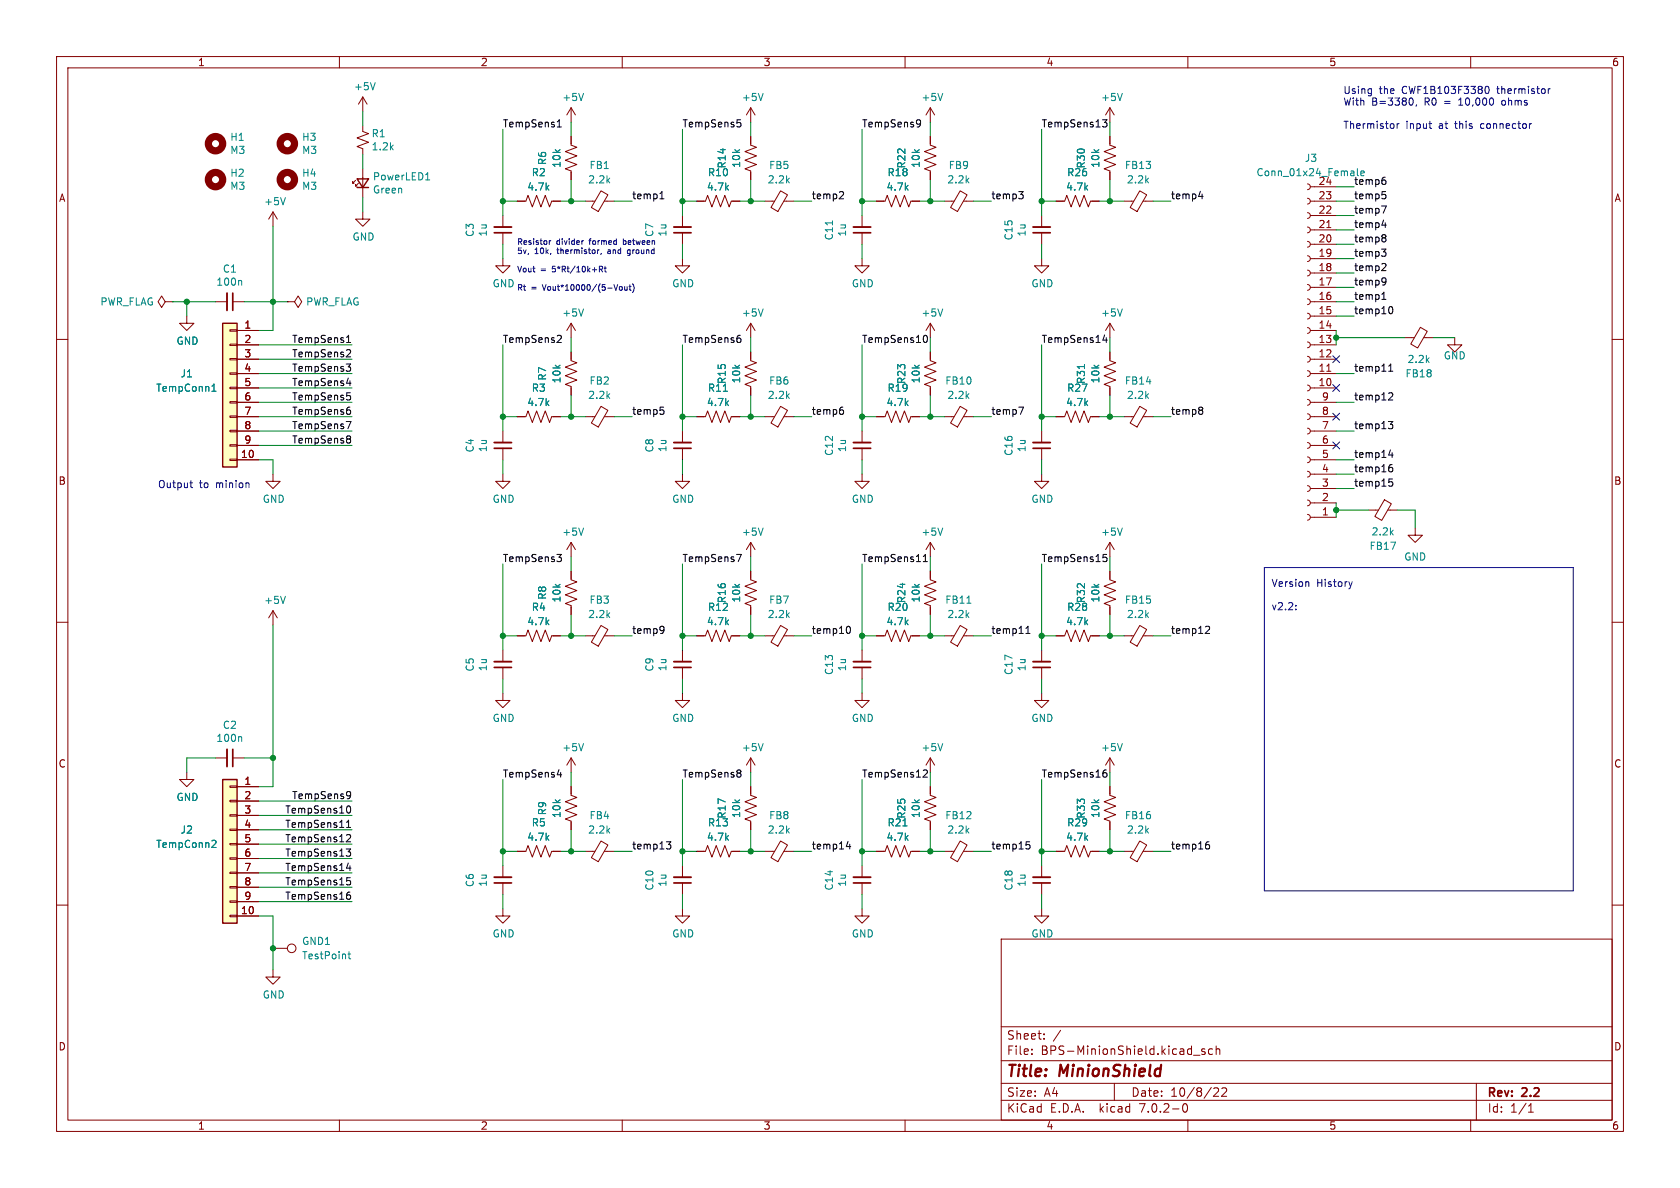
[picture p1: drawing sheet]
<svg xmlns="http://www.w3.org/2000/svg" width="297mm" height="210mm" viewBox="0 0 297 210" stroke-linecap="round" stroke-linejoin="round" font-family="sans-serif">
<defs><g id="words">
<g font-size="2.8" fill="#840000">
<text x="178" y="190.8">Title:</text>
<text x="187.4" y="190.8">MinionShield</text>
</g>
<g font-size="2.1" fill="#840000">
<text x="178" y="183.9">Sheet:</text>
<text x="186.2" y="183.9">/</text>
<text x="178" y="186.6">File:</text>
<text x="184" y="186.6">BPS-MinionShield.kicad_sch</text>
<text x="178" y="196.8">KiCad</text>
<text x="178" y="194">Size:</text>
<text x="184.6" y="194">A4</text>
<text x="185.7" y="196.8">E.D.A.</text>
<text x="194.4" y="196.8">kicad</text>
<text x="200" y="194">Date:</text>
<text x="201.5" y="196.8">7.0.2-0</text>
<text x="206.9" y="194">10/8/22</text>
<text x="263" y="194.2">Rev:</text>
<text x="263" y="196.8">Id:</text>
<text x="267" y="196.8">1/1</text>
<text x="269.2" y="194.2">2.2</text>
</g>
<g font-size="1.8" fill="#840000">
<text x="35" y="11.8">1</text>
<text x="85" y="11.8">2</text>
<text x="135" y="11.8">3</text>
<text x="185" y="11.8">4</text>
<text x="235" y="11.8">5</text>
<text x="285" y="11.8">6</text>
<text x="10.4" y="35.8">A</text>
<text x="233" y="35.3">23</text>
<text x="285.4" y="35.8">A</text>
<text x="233" y="40.4">21</text>
<text x="233" y="37.8">22</text>
<text x="233" y="45.5">19</text>
<text x="233" y="42.9">20</text>
<text x="233" y="53.1">16</text>
<text x="233" y="50.5">17</text>
<text x="233" y="48">18</text>
<text x="43.1" y="58.2">1</text>
<text x="233" y="58.2">14</text>
<text x="233" y="55.6">15</text>
<text x="43.1" y="60.7">2</text>
<text x="43.1" y="63.2">3</text>
<text x="43.1" y="65.8">4</text>
<text x="233" y="65.8">11</text>
<text x="233" y="63.2">12</text>
<text x="233" y="60.7">13</text>
<text x="43.1" y="68.3">5</text>
<text x="43.1" y="70.9">6</text>
<text x="233" y="68.3">10</text>
<text x="233.6" y="70.9">9</text>
<text x="43.1" y="73.4">7</text>
<text x="43.1" y="75.9">8</text>
<text x="233.6" y="75.9">7</text>
<text x="233.6" y="73.4">8</text>
<text x="42.5" y="81">10</text>
<text x="43.1" y="78.5">9</text>
<text x="233.6" y="83.6">4</text>
<text x="233.6" y="81">5</text>
<text x="233.6" y="78.5">6</text>
<text x="10.3" y="85.8">B</text>
<text x="233.6" y="88.6">2</text>
<text x="233.6" y="86.1">3</text>
<text x="285.3" y="85.8">B</text>
<text x="233.6" y="91.2">1</text>
<text x="10.3" y="135.8">C</text>
<text x="285.3" y="135.8">C</text>
<text x="43.1" y="138.8">1</text>
<text x="43.1" y="141.4">2</text>
<text x="43.1" y="143.9">3</text>
<text x="43.1" y="146.4">4</text>
<text x="43.1" y="149">5</text>
<text x="43.1" y="151.5">6</text>
<text x="43.1" y="154.1">7</text>
<text x="42.5" y="161.7">10</text>
<text x="43.1" y="156.6">8</text>
<text x="43.1" y="159.1">9</text>
<text x="10.3" y="185.8">D</text>
<text x="285.3" y="185.8">D</text>
<text x="35" y="199.8">1</text>
<text x="85" y="199.8">2</text>
<text x="135" y="199.8">3</text>
<text x="185" y="199.8">4</text>
<text x="235" y="199.8">5</text>
<text x="285" y="199.8">6</text>
</g>
<g font-size="1.8" fill="#008484">
<text x="62.5" y="16.1">+5V</text>
<text x="99.3" y="18">+5V</text>
<text x="131.1" y="18">+5V</text>
<text x="162.8" y="18">+5V</text>
<text x="194.6" y="18">+5V</text>
<text x="40.6" y="25.1">H1</text>
<text x="40.6" y="27.4">M3</text>
<text x="53.3" y="25.1">H3</text>
<text x="53.3" y="27.4">M3</text>
<text x="65.6" y="24.4">R1</text>
<text x="65.6" y="26.7">1.2k</text>
<text x="96.7" y="29.2" transform="rotate(-90 96.7 29.2)">R6</text>
<text x="99.3" y="29.7" transform="rotate(-90 99.3 29.7)">10k</text>
<text x="128.5" y="29.8" transform="rotate(-90 128.5 29.8)">R14</text>
<text x="131" y="29.7" transform="rotate(-90 131 29.7)">10k</text>
<text x="160.2" y="29.8" transform="rotate(-90 160.2 29.8)">R22</text>
<text x="162.8" y="29.7" transform="rotate(-90 162.8 29.7)">10k</text>
<text x="192" y="29.8" transform="rotate(-90 192 29.8)">R30</text>
<text x="194.5" y="29.7" transform="rotate(-90 194.5 29.7)">10k</text>
<text x="230.6" y="28.8">J3</text>
<text x="40.6" y="31.4">H2</text>
<text x="40.6" y="33.7">M3</text>
<text x="53.3" y="31.4">H4</text>
<text x="53.3" y="33.7">M3</text>
<text x="65.9" y="32">PowerLED1</text>
<text x="65.9" y="34.4">Green</text>
<text x="93.2" y="33.8">4.7k</text>
<text x="93.9" y="31.3">R2</text>
<text x="103.9" y="32.6">2.2k</text>
<text x="104.2" y="30">FB1</text>
<text x="124.9" y="33.8">4.7k</text>
<text x="125.1" y="31.3">R10</text>
<text x="135.7" y="32.6">2.2k</text>
<text x="135.9" y="30">FB5</text>
<text x="156.7" y="33.8">4.7k</text>
<text x="156.8" y="31.3">R18</text>
<text x="167.4" y="32.6">2.2k</text>
<text x="167.7" y="30">FB9</text>
<text x="188.4" y="33.8">4.7k</text>
<text x="188.6" y="31.3">R26</text>
<text x="198.8" y="30">FB13</text>
<text x="199.2" y="32.6">2.2k</text>
<text x="222.1" y="31.3">Conn_01x24_Female</text>
<text x="233" y="32.8">24</text>
<text x="46.6" y="36.4">+5V</text>
<text x="83.9" y="41.9" transform="rotate(-90 83.9 41.9)">C3</text>
<text x="86.2" y="41.9" transform="rotate(-90 86.2 41.9)">1u</text>
<text x="115.7" y="41.9" transform="rotate(-90 115.7 41.9)">C7</text>
<text x="118" y="41.9" transform="rotate(-90 118 41.9)">1u</text>
<text x="149.7" y="41.9" transform="rotate(-90 149.7 41.9)">1u</text>
<text x="181.5" y="41.9" transform="rotate(-90 181.5 41.9)">1u</text>
<text x="62.3" y="42.7">GND</text>
<text x="147.4" y="42.5" transform="rotate(-90 147.4 42.5)">C11</text>
<text x="179.2" y="42.5" transform="rotate(-90 179.2 42.5)">C15</text>
<text x="38.2" y="50.7">100n</text>
<text x="39.3" y="48.3">C1</text>
<text x="87" y="50.9">GND</text>
<text x="118.8" y="50.9">GND</text>
<text x="150.5" y="50.9">GND</text>
<text x="182.3" y="50.9">GND</text>
<text x="17.7" y="54.2">PWR_FLAG</text>
<text x="54.1" y="54.2">PWR_FLAG</text>
<text x="99.3" y="56.1">+5V</text>
<text x="131.1" y="56.1">+5V</text>
<text x="162.8" y="56.1">+5V</text>
<text x="194.6" y="56.1">+5V</text>
<text x="31.1" y="61.1">GND</text>
<text x="248.8" y="64.3">2.2k</text>
<text x="255.2" y="63.7">GND</text>
<text x="27.5" y="69.4">TempConn1</text>
<text x="31.9" y="66.9">J1</text>
<text x="93.2" y="71.9">4.7k</text>
<text x="93.9" y="69.4">R3</text>
<text x="96.7" y="67.3" transform="rotate(-90 96.7 67.3)">R7</text>
<text x="99.3" y="67.8" transform="rotate(-90 99.3 67.8)">10k</text>
<text x="103.9" y="70.7">2.2k</text>
<text x="104.2" y="68.1">FB2</text>
<text x="124.9" y="71.9">4.7k</text>
<text x="125.1" y="69.4">R11</text>
<text x="128.5" y="67.9" transform="rotate(-90 128.5 67.9)">R15</text>
<text x="131" y="67.8" transform="rotate(-90 131 67.8)">10k</text>
<text x="135.7" y="70.7">2.2k</text>
<text x="135.9" y="68.1">FB6</text>
<text x="156.7" y="71.9">4.7k</text>
<text x="156.8" y="69.4">R19</text>
<text x="160.2" y="67.9" transform="rotate(-90 160.2 67.9)">R23</text>
<text x="162.8" y="67.8" transform="rotate(-90 162.8 67.8)">10k</text>
<text x="167.1" y="68.1">FB10</text>
<text x="167.4" y="70.7">2.2k</text>
<text x="188.4" y="71.9">4.7k</text>
<text x="188.6" y="69.4">R27</text>
<text x="192" y="67.9" transform="rotate(-90 192 67.9)">R31</text>
<text x="194.5" y="67.8" transform="rotate(-90 194.5 67.8)">10k</text>
<text x="198.8" y="68.1">FB14</text>
<text x="199.2" y="70.7">2.2k</text>
<text x="248.4" y="66.9">FB18</text>
<text x="83.9" y="80" transform="rotate(-90 83.9 80)">C4</text>
<text x="86.2" y="80" transform="rotate(-90 86.2 80)">1u</text>
<text x="115.7" y="80" transform="rotate(-90 115.7 80)">C8</text>
<text x="118" y="80" transform="rotate(-90 118 80)">1u</text>
<text x="147.4" y="80.6" transform="rotate(-90 147.4 80.6)">C12</text>
<text x="149.7" y="80" transform="rotate(-90 149.7 80)">1u</text>
<text x="179.2" y="80.6" transform="rotate(-90 179.2 80.6)">C16</text>
<text x="181.5" y="80" transform="rotate(-90 181.5 80)">1u</text>
<text x="46.4" y="89">GND</text>
<text x="87" y="89">GND</text>
<text x="118.8" y="89">GND</text>
<text x="150.5" y="89">GND</text>
<text x="182.3" y="89">GND</text>
<text x="99.3" y="94.9">+5V</text>
<text x="131.1" y="94.9">+5V</text>
<text x="162.8" y="94.9">+5V</text>
<text x="194.6" y="94.9">+5V</text>
<text x="242.4" y="94.8">2.2k</text>
<text x="242.1" y="97.3">FB17</text>
<text x="248.2" y="99.3">GND</text>
<text x="46.6" y="106.9">+5V</text>
<text x="96.7" y="106.1" transform="rotate(-90 96.7 106.1)">R8</text>
<text x="99.3" y="106.6" transform="rotate(-90 99.3 106.6)">10k</text>
<text x="104.2" y="106.9">FB3</text>
<text x="128.5" y="106.7" transform="rotate(-90 128.5 106.7)">R16</text>
<text x="131" y="106.6" transform="rotate(-90 131 106.6)">10k</text>
<text x="135.9" y="106.9">FB7</text>
<text x="160.2" y="106.7" transform="rotate(-90 160.2 106.7)">R24</text>
<text x="162.8" y="106.6" transform="rotate(-90 162.8 106.6)">10k</text>
<text x="167.1" y="106.9">FB11</text>
<text x="192" y="106.7" transform="rotate(-90 192 106.7)">R32</text>
<text x="194.5" y="106.6" transform="rotate(-90 194.5 106.6)">10k</text>
<text x="198.8" y="106.9">FB15</text>
<text x="93.2" y="110.7">4.7k</text>
<text x="93.9" y="108.1">R4</text>
<text x="103.9" y="109.4">2.2k</text>
<text x="124.9" y="110.7">4.7k</text>
<text x="125.1" y="108.1">R12</text>
<text x="135.7" y="109.4">2.2k</text>
<text x="156.7" y="110.7">4.7k</text>
<text x="156.8" y="108.1">R20</text>
<text x="167.4" y="109.4">2.2k</text>
<text x="188.4" y="110.7">4.7k</text>
<text x="188.6" y="108.1">R28</text>
<text x="199.2" y="109.4">2.2k</text>
<text x="83.9" y="118.8" transform="rotate(-90 83.9 118.8)">C5</text>
<text x="86.2" y="118.7" transform="rotate(-90 86.2 118.7)">1u</text>
<text x="115.7" y="118.8" transform="rotate(-90 115.7 118.8)">C9</text>
<text x="118" y="118.7" transform="rotate(-90 118 118.7)">1u</text>
<text x="147.4" y="119.4" transform="rotate(-90 147.4 119.4)">C13</text>
<text x="149.7" y="118.7" transform="rotate(-90 149.7 118.7)">1u</text>
<text x="179.2" y="119.4" transform="rotate(-90 179.2 119.4)">C17</text>
<text x="181.5" y="118.7" transform="rotate(-90 181.5 118.7)">1u</text>
<text x="38.2" y="131.3">100n</text>
<text x="39.3" y="129">C2</text>
<text x="87" y="127.8">GND</text>
<text x="118.8" y="127.8">GND</text>
<text x="150.5" y="127.8">GND</text>
<text x="182.3" y="127.8">GND</text>
<text x="99.3" y="133">+5V</text>
<text x="131.1" y="133">+5V</text>
<text x="162.8" y="133">+5V</text>
<text x="194.6" y="133">+5V</text>
<text x="31.1" y="141.7">GND</text>
<text x="31.9" y="147.5">J2</text>
<text x="93.2" y="148.8">4.7k</text>
<text x="93.9" y="146.2">R5</text>
<text x="96.7" y="144.2" transform="rotate(-90 96.7 144.2)">R9</text>
<text x="99.3" y="144.7" transform="rotate(-90 99.3 144.7)">10k</text>
<text x="103.9" y="147.5">2.2k</text>
<text x="104.2" y="145">FB4</text>
<text x="124.9" y="148.8">4.7k</text>
<text x="125.1" y="146.2">R13</text>
<text x="128.5" y="144.8" transform="rotate(-90 128.5 144.8)">R17</text>
<text x="131" y="144.7" transform="rotate(-90 131 144.7)">10k</text>
<text x="135.7" y="147.5">2.2k</text>
<text x="135.9" y="145">FB8</text>
<text x="156.7" y="148.8">4.7k</text>
<text x="156.8" y="146.2">R21</text>
<text x="160.2" y="144.8" transform="rotate(-90 160.2 144.8)">R25</text>
<text x="162.8" y="144.7" transform="rotate(-90 162.8 144.7)">10k</text>
<text x="167.1" y="145">FB12</text>
<text x="167.4" y="147.5">2.2k</text>
<text x="188.4" y="148.8">4.7k</text>
<text x="188.6" y="146.2">R29</text>
<text x="192" y="144.8" transform="rotate(-90 192 144.8)">R33</text>
<text x="194.5" y="144.7" transform="rotate(-90 194.5 144.7)">10k</text>
<text x="198.8" y="145">FB16</text>
<text x="199.2" y="147.5">2.2k</text>
<text x="27.5" y="150.1">TempConn2</text>
<text x="83.9" y="156.9" transform="rotate(-90 83.9 156.9)">C6</text>
<text x="86.2" y="156.8" transform="rotate(-90 86.2 156.8)">1u</text>
<text x="115.7" y="157.5" transform="rotate(-90 115.7 157.5)">C10</text>
<text x="118" y="156.8" transform="rotate(-90 118 156.8)">1u</text>
<text x="147.4" y="157.5" transform="rotate(-90 147.4 157.5)">C14</text>
<text x="149.7" y="156.8" transform="rotate(-90 149.7 156.8)">1u</text>
<text x="179.2" y="157.5" transform="rotate(-90 179.2 157.5)">C18</text>
<text x="181.5" y="156.8" transform="rotate(-90 181.5 156.8)">1u</text>
<text x="53.3" y="167.2">GND1</text>
<text x="87" y="165.9">GND</text>
<text x="118.8" y="165.9">GND</text>
<text x="150.5" y="165.9">GND</text>
<text x="182.3" y="165.9">GND</text>
<text x="53.3" y="169.7">TestPoint</text>
<text x="46.4" y="176.7">GND</text>
</g>
<g font-size="1.8" fill="#0000c2">
<text x="237.5" y="16.7">Using</text>
<text x="243.8" y="16.7">the</text>
<text x="247.9" y="16.7">CWF1B103F3380</text>
<text x="264.8" y="16.7">thermistor</text>
<text x="237.5" y="18.7">With</text>
<text x="237.5" y="22.9">Thermistor</text>
<text x="242.5" y="18.7">B=3380,</text>
<text x="248.6" y="22.9">input</text>
<text x="251.9" y="18.7">R0</text>
<text x="254.4" y="22.9">at</text>
<text x="255.5" y="18.7">=</text>
<text x="257.4" y="22.9">this</text>
<text x="258.1" y="18.7">10,000</text>
<text x="262" y="22.9">connector</text>
<text x="265.9" y="18.7">ohms</text>
<text x="27.9" y="86.4">Output</text>
<text x="35.3" y="86.4">to</text>
<text x="38.2" y="86.4">minion</text>
<text x="224.8" y="103.8">Version</text>
<text x="224.8" y="108">v2.2:</text>
<text x="232.8" y="103.8">History</text>
</g>
<g font-size="1.8">
<text x="88.9" y="22.6">TempSens1</text>
<text x="120.6" y="22.6">TempSens5</text>
<text x="152.4" y="22.6">TempSens9</text>
<text x="184.1" y="22.6">TempSens13</text>
<text x="111.8" y="35.3">temp1</text>
<text x="143.5" y="35.3">temp2</text>
<text x="175.3" y="35.3">temp3</text>
<text x="207" y="35.3">temp4</text>
<text x="239.4" y="35.3">temp5</text>
<text x="239.4" y="32.8">temp6</text>
<text x="239.4" y="37.8">temp7</text>
<text x="239.4" y="40.4">temp4</text>
<text x="239.4" y="48">temp2</text>
<text x="239.4" y="42.9">temp8</text>
<text x="239.4" y="45.5">temp3</text>
<text x="239.4" y="53.1">temp1</text>
<text x="239.4" y="50.5">temp9</text>
<text x="239.4" y="55.6">temp10</text>
<text x="51.5" y="65.8">TempSens3</text>
<text x="51.5" y="60.7">TempSens1</text>
<text x="51.5" y="63.2">TempSens2</text>
<text x="88.9" y="60.7">TempSens2</text>
<text x="120.6" y="60.7">TempSens6</text>
<text x="152.4" y="60.7">TempSens10</text>
<text x="184.1" y="60.7">TempSens14</text>
<text x="239.4" y="65.8">temp11</text>
<text x="51.5" y="68.3">TempSens4</text>
<text x="51.5" y="70.9">TempSens5</text>
<text x="239.4" y="70.9">temp12</text>
<text x="51.5" y="75.9">TempSens7</text>
<text x="51.5" y="73.4">TempSens6</text>
<text x="111.8" y="73.4">temp5</text>
<text x="143.5" y="73.4">temp6</text>
<text x="175.3" y="73.4">temp7</text>
<text x="207" y="73.4">temp8</text>
<text x="239.4" y="75.9">temp13</text>
<text x="51.5" y="78.5">TempSens8</text>
<text x="239.4" y="83.6">temp16</text>
<text x="239.4" y="81">temp14</text>
<text x="239.4" y="86.1">temp15</text>
<text x="88.9" y="99.4">TempSens3</text>
<text x="120.6" y="99.4">TempSens7</text>
<text x="152.4" y="99.4">TempSens11</text>
<text x="184.1" y="99.4">TempSens15</text>
<text x="111.8" y="112.1">temp9</text>
<text x="143.5" y="112.1">temp10</text>
<text x="175.3" y="112.1">temp11</text>
<text x="207" y="112.1">temp12</text>
<text x="88.9" y="137.5">TempSens4</text>
<text x="120.6" y="137.5">TempSens8</text>
<text x="152.4" y="137.5">TempSens12</text>
<text x="184.1" y="137.5">TempSens16</text>
<text x="50.3" y="143.9">TempSens10</text>
<text x="51.5" y="141.3">TempSens9</text>
<text x="50.3" y="149">TempSens12</text>
<text x="50.3" y="146.4">TempSens11</text>
<text x="50.3" y="154">TempSens14</text>
<text x="50.3" y="151.5">TempSens13</text>
<text x="111.8" y="150.2">temp13</text>
<text x="143.5" y="150.2">temp14</text>
<text x="175.3" y="150.2">temp15</text>
<text x="207" y="150.2">temp16</text>
<text x="50.3" y="159.1">TempSens16</text>
<text x="50.3" y="156.6">TempSens15</text>
</g>
<g font-size="1.4" fill="#0000c2">
<text x="91.4" y="43.3">Resistor</text>
<text x="91.4" y="45">5v,</text>
<text x="94.6" y="45">10k,</text>
<text x="98.4" y="43.3">divider</text>
<text x="98.7" y="45">thermistor,</text>
<text x="104.4" y="43.3">formed</text>
<text x="107.8" y="45">and</text>
<text x="110.5" y="43.3">between</text>
<text x="111.4" y="45">ground</text>
<text x="91.4" y="48.2">Vout</text>
<text x="91.4" y="51.4">Rt</text>
<text x="94" y="51.4">=</text>
<text x="95.6" y="48.2">=</text>
<text x="96.1" y="51.4">Vout*10000/(5-Vout)</text>
<text x="97.8" y="48.2">5*Rt/10k+Rt</text>
</g>
</g></defs>
<g fill="none" stroke="#840000" stroke-width=".18">
<path d="M10 10h277v190h-277zM12 12h273v186h-273zM60 10v2M64.1 17.1l-.7 1.3M64.1 17.1v2.6M64.1 17.1l.8 1.3M101 19.1v2.5M101 19.1l-.8 1.2M101 19.1l.7 1.2M110 10v2M132.7 19.1v2.5M132.7 19.1l-.7 1.2"/>
<path d="M132.7 19.1l.8 1.2M160 10v2M164.5 19.1v2.5M164.5 19.1l-.8 1.2M164.5 19.1l.7 1.2M196.2 19.1v2.5M196.2 19.1l-.7 1.2M196.2 19.1l.8 1.2M210 10v2M260 10v2M48.3 37.5v2.5M48.3 37.5l-.8 1.2"/>
<path d="M48.3 37.5l.7 1.2M62.9 31.9l-.5 .5v-.3v.3h.2M63.4 32.4l-.5 .5v-.3v.3h.2M64.1 22.2v1l1.1 .4-2.1 .8 2.1 .7-2.1 .8 1 .4v1M64.1 37.5v1.2h1.3l-1.3 1.3-1.2-1.3h1.2M64.1 29.8v5.1M88.9 38.1v2M91.4 35.6h1.6l.3-1.1 .8 2.1 .8-2.1 .7 2.1 .8-2.1 .8 2.1 .3-1h1.6M101 24.1v1.6l1 .3-2.1 .8 2.1 .8-2.1 .7 2.1 .8-2.1 .7 1.1 .4v1.6M103.5 35.6h1.7M106.2 33.7l1.3 .7-1.7 3-1.3-.7zM106.8 35.6h1.8"/>
<path d="M120.6 38.1v2M123.2 35.6h1.5l.4-1.1 .8 2.1 .7-2.1 .8 2.1 .7-2.1 .8 2.1 .4-1h1.5M132.7 24.1v1.6l1 .3-2 .8 2 .8-2 .7 2 .8-2 .7 1 .4v1.6M135.3 35.6h1.6M138 33.7l1.2 .7-1.7 3-1.2-.7zM138.6 35.6h1.7M152.4 38.1v2M154.9 35.6h1.6l.3-1.1 .8 2.1 .8-2.1 .7 2.1 .8-2.1 .8 2.1 .3-1h1.6M164.5 24.1v1.6l1 .3-2.1 .8 2.1 .8-2.1 .7 2.1 .8-2.1 .7 1.1 .4v1.6M167 35.6h1.7M169.7 33.7l1.3 .7-1.7 3-1.3-.7zM170.3 35.6h1.8"/>
<path d="M184.1 38.1v2M186.7 35.6h1.5l.4-1.1 .8 2.1 .7-2.1 .8 2.1 .7-2.1 .8 2.1 .4-1h1.5M196.2 24.1v1.6l1 .3-2 .8 2 .8-2 .7 2 .8-2 .7 1 .4v1.6M198.8 35.6h1.6M201.5 33.7l1.2 .7-1.7 3-1.2-.7zM202.1 35.6h1.7M231.1 32.5l.4 .2 .1 .3-.1 .4-.4 .1M231.1 35.1l.4 .1 .1 .4-.1 .3-.4 .2M231.1 37.6l.4 .1 .1 .4-.1 .4-.4 .1M231.6 35.6h4.6M231.6 33h4.6M231.6 38.1h4.6"/>
<path d="M10 60h2M29.2 53.3l-.6-1-.7 1 .7 1.1 .6-1.1h1.3M30.5 53.3h.1M33 55.9v1.3h1.3l-1.3 1.2-1.3-1.2h1.3M38.1 53.3h2M40.6 58.3h1.3v.2h-1.3zM41.1 53.3h2.1M41.9 58.4h3.8M50.8 53.3h1.3l.6-1 .6 1-.6 1.1-.6-1.1M50.8 53.3h.1M88.9 45.7v1.3h1.3l-1.3 1.3-1.3-1.3h1.3M88.9 41.1v2.1"/>
<path d="M101 57.2v2.5M101 57.2l-.8 1.2M101 57.2l.7 1.2M120.6 45.7v1.3h1.3l-1.3 1.3-1.2-1.3h1.2M120.6 41.1v2.1M132.7 57.2l-.7 1.2M132.7 57.2v2.5M132.7 57.2l.8 1.2M152.4 45.7v1.3h1.3l-1.3 1.3-1.3-1.3h1.3M152.4 41.1v2.1M164.5 57.2v2.5M164.5 57.2l-.8 1.2"/>
<path d="M164.5 57.2l.7 1.2M184.1 45.7v1.3h1.3l-1.3 1.3-1.2-1.3h1.2M184.1 41.1v2.1M196.2 57.2v2.5M196.2 57.2l-.7 1.2M196.2 57.2l.8 1.2M231.1 40.1l.4 .2 .1 .4-.1 .3-.4 .1M231.1 42.7l.4 .1 .1 .4-.1 .4-.4 .1M231.1 45.2l.4 .2 .1 .3-.1 .4-.4 .1M231.1 47.8l.4 .1 .1 .4-.1 .3-.4 .2M231.1 50.3l.4 .1 .1 .4-.1 .4-.4 .1M231.1 52.8l.4 .2 .1 .4-.1 .3-.4 .1"/>
<path d="M231.1 55.4l.4 .1 .1 .4-.1 .4-.4 .1M231.1 57.9l.4 .2 .1 .3-.1 .4-.4 .1M231.6 58.4h4.6M231.6 53.3h4.6M231.6 40.6h4.6M231.6 43.2h4.6M231.6 45.7h4.6M231.6 48.3h4.6M231.6 50.8h4.6M231.6 55.9h4.6M234.6 40.2h.7M248.3 59.7h1.7"/>
<path d="M251.1 57.9l1.2 .7-1.7 2.9-1.2-.7zM251.7 59.7h1.7M257.2 59.7v1.3h-1.3l1.3 1.2 1.2-1.2h-1.2M285 60h2M40.6 78.6h1.3v.3h-1.3zM40.6 76.1h1.3v.2h-1.3zM40.6 73.5h1.3v.3h-1.3zM40.6 71h1.3v.2h-1.3zM40.6 68.5h1.3v.2h-1.3zM40.6 65.9h1.3v.3h-1.3zM40.6 63.4h1.3v.2h-1.3zM40.6 60.8h1.3v.3h-1.3z"/>
<path d="M41.9 73.7h3.8M41.9 61h3.8M41.9 63.5h3.8M41.9 66h3.8M41.9 68.6h3.8M41.9 71.1h3.8M41.9 76.2h3.8M41.9 78.7h3.8M88.9 76.2v2M88.9 79.2v2.1M91.4 73.7h1.6l.3-1.1 .8 2.1 .8-2.1 .7 2.1 .8-2.1 .8 2.1 .3-1h1.6M101 62.2v1.6l1 .3-2.1 .8 2.1 .8-2.1 .7 2.1 .8-2.1 .7 1.1 .4v1.6"/>
<path d="M103.5 73.7h1.7M106.2 71.8l1.3 .7-1.7 3-1.3-.7zM106.8 73.7h1.8M120.6 76.2v2M120.6 79.2v2.1M123.2 73.7h1.5l.4-1.1 .8 2.1 .7-2.1 .8 2.1 .7-2.1 .8 2.1 .4-1h1.5M132.7 62.2v1.6l1 .3-2 .8 2 .8-2 .7 2 .8-2 .7 1 .4v1.6M135.3 73.7h1.6M138 71.8l1.2 .7-1.7 3-1.2-.7zM138.6 73.7h1.7M152.4 76.2v2M152.4 79.2v2.1"/>
<path d="M154.9 73.7h1.6l.3-1.1 .8 2.1 .8-2.1 .7 2.1 .8-2.1 .8 2.1 .3-1h1.6M164.5 62.2v1.6l1 .3-2.1 .8 2.1 .8-2.1 .7 2.1 .8-2.1 .7 1.1 .4v1.6M167 73.7h1.7M169.7 71.8l1.3 .7-1.7 3-1.3-.7zM170.3 73.7h1.8M184.1 76.2v2M184.1 79.2v2.1M186.7 73.7h1.5l.4-1.1 .8 2.1 .7-2.1 .8 2.1 .7-2.1 .8 2.1 .4-1h1.5M196.2 62.2v1.6l1 .3-2 .8 2 .8-2 .7 2 .8-2 .7 1 .4v1.6M198.8 73.7h1.6M201.5 71.8l1.2 .7-1.7 3-1.2-.7zM202.1 73.7h1.7"/>
<path d="M231.1 60.5l.4 .1 .1 .4-.1 .3-.4 .2M231.1 63l.4 .1 .1 .4-.1 .4-.4 .1M231.1 65.5l.4 .2 .1 .4-.1 .3-.4 .1M231.1 68.1l.4 .1 .1 .4-.1 .4-.4 .1M231.1 70.6l.4 .2 .1 .3-.1 .4-.4 .1M231.1 73.2l.4 .1 .1 .4-.1 .3-.4 .2M231.1 75.7l.4 .1 .1 .4-.1 .4-.4 .1M231.1 78.2l.4 .2 .1 .4-.1 .3-.4 .1M231.6 73.7h4.6M231.6 61h4.6M231.6 63.5h4.6M231.6 66h4.6"/>
<path d="M231.6 68.6h4.6M231.6 71.1h4.6M231.6 76.2h4.6M231.6 78.7h4.6M234.6 65.6h.7M40.6 81.2h1.3v.2h-1.3zM41.9 81.3h3.8M48.3 83.8v1.3h1.2l-1.2 1.3-1.3-1.3h1.3M88.9 83.8v1.3h1.3l-1.3 1.3-1.3-1.3h1.3M101 95.9v2.5M101 95.9l-.8 1.3M101 95.9l.7 1.3"/>
<path d="M120.6 83.8v1.3h1.3l-1.3 1.3-1.2-1.3h1.2M132.7 95.9v2.5M132.7 95.9l-.7 1.3M132.7 95.9l.8 1.3M152.4 83.8v1.3h1.3l-1.3 1.3-1.3-1.3h1.3M164.5 95.9v2.5M164.5 95.9l-.8 1.3M164.5 95.9l.7 1.3M184.1 83.8v1.3h1.3l-1.3 1.3-1.2-1.3h1.2M196.2 95.9v2.5M196.2 95.9l-.7 1.3M196.2 95.9l.8 1.3"/>
<path d="M231.1 80.8l.4 .1 .1 .4-.1 .4-.4 .1M231.1 83.3l.4 .2 .1 .3-.1 .4-.4 .1M231.1 85.9l.4 .1 .1 .4-.1 .3-.4 .2M231.1 88.4l.4 .1 .1 .4-.1 .4-.4 .1M231.1 90.9l.4 .2 .1 .4-.1 .3-.4 .1M231.6 81.3h4.6M231.6 83.8h4.6M231.6 86.4h4.6M231.6 88.9h4.6M231.6 91.4h4.6M241.9 90.2h1.8M244.8 88.3l1.2 .8-1.7 2.9-1.2-.7z"/>
<path d="M245.4 90.2h1.6M250.2 93.3v1.3h-1.3l1.3 1.3 1.3-1.3h-1.3M10 110h2M48.3 108l-.8 1.2M48.3 108v2.5M48.3 108l.7 1.2M88.9 114.9v2.1M88.9 118v2M91.4 112.4h1.6l.3-1 .8 2 .8-2 .7 2 .8-2 .8 2 .3-1h1.6M101 101v1.5l1 .4-2.1 .7 2.1 .8-2.1 .8 2.1 .7-2.1 .8 1.1 .4v1.5M103.5 112.4h1.7M106.2 110.6l1.3 .7-1.7 2.9-1.3-.7z"/>
<path d="M106.8 112.4h1.8M120.6 114.9v2.1M120.6 118v2M123.2 112.4h1.5l.4-1 .8 2 .7-2 .8 2 .7-2 .8 2 .4-1h1.5M132.7 101v1.5l1 .4-2 .7 2 .8-2 .8 2 .7-2 .8 1 .4v1.5M135.3 112.4h1.6M138 110.6l1.2 .7-1.7 2.9-1.2-.7zM138.6 112.4h1.7M152.4 114.9v2.1M152.4 118v2M154.9 112.4h1.6l.3-1 .8 2 .8-2 .7 2 .8-2 .8 2 .3-1h1.6M164.5 101v1.5l1 .4-2.1 .7 2.1 .8-2.1 .8 2.1 .7-2.1 .8 1.1 .4v1.5"/>
<path d="M167 112.4h1.7M169.7 110.6l1.3 .7-1.7 2.9-1.3-.7zM170.3 112.4h1.8M184.1 114.9v2.1M184.1 118v2M186.7 112.4h1.5l.4-1 .8 2 .7-2 .8 2 .7-2 .8 2 .4-1h1.5M196.2 101v1.5l1 .4-2 .7 2 .8-2 .8 2 .7-2 .8 1 .4v1.5M198.8 112.4h1.6M201.5 110.6l1.2 .7-1.7 2.9-1.2-.7zM202.1 112.4h1.7M285 110h2M33 136.5v1.3h1.3l-1.3 1.3-1.3-1.3h1.3"/>
<path d="M38.1 134h2M40.6 138.9h1.3v.3h-1.3zM41.1 134h2.1M41.9 139.1h3.8M88.9 122.6v1.2h1.3l-1.3 1.3-1.3-1.3h1.3M101 139.1v1.5l1 .4-2.1 .7 2.1 .8-2.1 .8 2.1 .7-2.1 .8 1.1 .4v1.5M101 134v2.5M101 134l-.8 1.3M101 134l.7 1.3M120.6 122.6v1.2h1.3l-1.3 1.3-1.2-1.3h1.2M132.7 139.1v1.5l1 .4-2 .7 2 .8-2 .8 2 .7-2 .8 1 .4v1.5M132.7 134v2.5"/>
<path d="M132.7 134l-.7 1.3M132.7 134l.8 1.3M152.4 122.6v1.2h1.3l-1.3 1.3-1.3-1.3h1.3M164.5 139.1v1.5l1 .4-2.1 .7 2.1 .8-2.1 .8 2.1 .7-2.1 .8 1.1 .4v1.5M164.5 134v2.5M164.5 134l-.8 1.3M164.5 134l.7 1.3M184.1 122.6v1.2h1.3l-1.3 1.3-1.2-1.3h1.2M196.2 139.1v1.5l1 .4-2 .7 2 .8-2 .8 2 .7-2 .8 1 .4v1.5M196.2 134l-.7 1.3M196.2 134v2.5M196.2 134l.8 1.3"/>
<path d="M10 160h2M40.6 159.3h1.3v.2h-1.3zM40.6 156.7h1.3v.3h-1.3zM40.6 154.2h1.3v.2h-1.3zM40.6 151.6h1.3v.3h-1.3zM40.6 149.1h1.3v.3h-1.3zM40.6 146.6h1.3v.2h-1.3zM40.6 144h1.3v.3h-1.3zM40.6 141.5h1.3v.2h-1.3zM41.9 141.6h3.8M41.9 144.1h3.8M41.9 146.7h3.8"/>
<path d="M41.9 149.2h3.8M41.9 151.8h3.8M41.9 154.3h3.8M41.9 156.8h3.8M41.9 159.4h3.8M88.9 153v2.1M88.9 156.1v2M91.4 150.5h1.6l.3-1 .8 2 .8-2 .7 2 .8-2 .8 2 .3-1h1.6M103.5 150.5h1.7M106.2 148.7l1.3 .7-1.7 2.9-1.3-.7zM106.8 150.5h1.8M120.6 153v2.1"/>
<path d="M120.6 156.1v2M123.2 150.5h1.5l.4-1 .8 2 .7-2 .8 2 .7-2 .8 2 .4-1h1.5M135.3 150.5h1.6M138 148.7l1.2 .7-1.7 2.9-1.2-.7zM138.6 150.5h1.7M152.4 153v2.1M152.4 156.1v2M154.9 150.5h1.6l.3-1 .8 2 .8-2 .7 2 .8-2 .8 2 .3-1h1.6M167 150.5h1.7M169.7 148.7l1.3 .7-1.7 2.9-1.3-.7zM170.3 150.5h1.8M184.1 153v2.1"/>
<path d="M184.1 156.1v2M186.7 150.5h1.5l.4-1 .8 2 .7-2 .8 2 .7-2 .8 2 .4-1h1.5M198.8 150.5h1.6M201.5 148.7l1.2 .7-1.7 2.9-1.2-.7zM202.1 150.5h1.7M285 160h2M40.6 161.8h1.3v.3h-1.3zM41.9 161.9h3.8M48.3 171.5v1.2h1.2l-1.2 1.3-1.3-1.3h1.3M48.3 167.6h2.5M88.9 160.7v1.2h1.3l-1.3 1.3-1.3-1.3h1.3M120.6 160.7v1.2h1.3l-1.3 1.3-1.2-1.3h1.2"/>
<path d="M152.4 160.7v1.2h1.3l-1.3 1.3-1.3-1.3h1.3M177 166h108v32h-108zM184.1 160.7v1.2h1.3l-1.3 1.3-1.2-1.3h1.2M60 198v2M110 198v2M160 198v2M177 194.5h108M177 191.5h108M177 187.5h108M177 181.5h108M182.4 186.3v.1M182.4 185.5v.1"/>
<path d="M184.6 183.6v.1M184.6 182.8v.1M197 191.5v3M209.2 195.2l.2-.1a.81 .81 0 0 1 .6 .6 .81 .81 0 0 1-.3 .8l-.1 .1a.81 .81 0 0 1-.4-1.4zM210 198v2M211 186.5h1.1M213 185.5l-.4-.1-.2 .2 .1 .2 .5 .2v.3h-.6M214.4 185.5l-.5-.1-.3 .3v.4l.2 .2h.6M214.6 192.4l.5-.1 .3 .1v.3l-.9 1.1h.9M215 185.5l.2-.1 .4 .1v.9M215 184.9v1.5M216 192.4l.6-.1 .2 .1 .1 .3-1 1.1h1"/>
<path d="M260 198v2M261 191.5v6.5M270.2 196.6h.9M270.2 195.5l.4-.4v1.5"/>
<circle cx="51.6" cy="167.6" r=".76"/>
</g>
<g fill="none" stroke="#840000" stroke-width=".33">
<path d="M40.1 51.8v3.1M87.4 40.1h3M119.1 40.1h3.1M150.9 40.1h3M182.6 40.1h3.1M87.4 78.2h3M119.1 78.2h3.1M150.9 78.2h3M182.6 78.2h3.1M87.4 117h3M119.1 117h3.1M150.9 117h3"/>
<path d="M182.6 117h3.1M40.1 132.5v3M87.4 155.1h3M119.1 155.1h3.1M150.9 155.1h3M182.6 155.1h3.1"/>
</g>
<g fill="none" stroke="#840000" stroke-width=".3">
<path d="M41.1 51.8v3.1M87.4 41.1h3M119.1 41.1h3.1M150.9 41.1h3M182.6 41.1h3.1M87.4 79.2h3M119.1 79.2h3.1M150.9 79.2h3M182.6 79.2h3.1M87.4 118h3M119.1 118h3.1M150.9 118h3"/>
<path d="M182.6 118h3.1M41.1 132.5v3M87.4 156.1h3M119.1 156.1h3.1M150.9 156.1h3M182.6 156.1h3.1"/>
</g>
<g fill="none" stroke="#008484" stroke-width=".18">
<path d="M66.3 14.6l-.4 1.3M103.2 16.5l-.5 1.3M134.9 16.5l-.4 1.3M166.7 16.5l-.5 1.3M198.4 16.5l-.4 1.3M50.5 34.9l-.5 1.3M75.2 31.8h.8M75.5 30.7l.1-.2v1.3M240 29.8v1.2M240.6 30.6l.6-.1-.1-.2h-.5v.7M42.5 49.6l.2 .2v.6M103.2 54.6l-.5 1.3"/>
<path d="M134.9 54.6l-.4 1.3M166.7 54.6l-.5 1.3M198.4 54.6l-.4 1.3M37.5 69.2h.7M37.5 68.3l.3-.4v1.3M103.2 93.3l-.5 1.3M134.9 93.3l-.4 1.3M166.7 93.3l-.5 1.3M198.4 93.3l-.4 1.3M50.5 105.4l-.5 1.3M170.9 106.6h.8M42.5 130.2l.2 .2v.7"/>
<path d="M103.2 131.4l-.5 1.3M134.9 131.4l-.4 1.3M166.7 131.4l-.5 1.3M198.4 131.4l-.4 1.3M37.6 148.5l.5 .1 .1 .3-.8 .9h.8M61.5 168.7h.5M61.7 168.2v1.1l.3 .2"/>
</g>
<g fill="#ffffc2" stroke="#ffffc2" stroke-width=".18">
<path d="M39.4 57.2h2.5v25.4h-2.5z"/>
<path d="M39.4 137.8h2.5v25.4h-2.5z"/>
</g>
<path d="M63.1 31.6h2.1l-1.1 1.5zM63.1 33.1h2.1M39.4 57.2h2.5v25.4h-2.5zM39.4 137.8h2.5v25.4h-2.5z" fill="none" stroke="#840000" stroke-width=".25"/>
<g fill="none" stroke="#840000" stroke-width="1.3">
<circle cx="38.1" cy="25.4" r="1.27"/>
<circle cx="38.1" cy="31.7" r="1.27"/>
<circle cx="50.8" cy="25.4" r="1.27"/>
<circle cx="50.8" cy="31.7" r="1.27"/>
</g>
<g fill="none" stroke="#000" stroke-width=".18">
<path d="M98.5 22.4h.7M98.6 21.5l.3-.3v1.2M116.7 35.1h.7M116.9 34.1l.1-.2v1.2M130.3 21.2h.6M130.4 21.7h.3l.3 .2-.1 .4-.5 .1M148.9 33.9l.2 .2v.3l-.8 .7h.8M162.3 21.2l.4 .1a.84 .84 0 0 1-.3 1.1M162.7 21.7l-.2 .3h-.2M180.1 33.9h.8l-.4 .5M180.6 34.4l.3 .2v.3l-.3 .2M194.9 21.2h.8l-.4 .5 .3 .1 .1 .4-.2 .2h-.4"/>
<path d="M211.9 34.7h.8M212.5 34.3v.8M244.2 36.4h.9l-.6 1.3M244.3 39.8h.8M244.4 33.9h.6M244.7 31.3h.2M244.8 31.8l.2 .3v.3l-.2 .2M244.8 34.4l.2 .2v.3l-.2 .2M244.9 39.4v.8M61.3 59.6l.3-.3v1.2M98.7 59.3h.4l.1 .3-.7 .9h.7M130.5 59.8h.2l.3 .2-.1 .4-.4 .1"/>
<path d="M130.6 59.3h.3M163.4 59.3h.1a.68 .68 0 0 1 .5 .6 .68 .68 0 0 1-.5 .6h-.1M195.3 59.2l-.3 .9h.8M195.6 59.7v.8M244.2 44h.8l-.4 .5M244.3 52.9h.7M244.5 51.8l.2-.1v1.2M244.8 49.1l.2 .1a1.07 1.07 0 0 1-.2 1.1M244.8 41.5l.2 .2-.2 .3 .2 .3v.2l-.2 .3M244.8 44.5l.2 .3v.3l-.2 .2M244.8 46.6l.2 .2v.3l-.8 .7h.8M245 49.7l-.2 .2"/>
<path d="M245.8 54.2a.68 .68 0 0 1 .4 .6 .68 .68 0 0 1-.4 .7M61.2 64.4h.8l-.4 .4 .3 .2 .1 .4-.3 .2h-.3M61.2 74.5h.8l-.5 1.3M61.3 60.5h.7M61.3 67.7h.7M61.3 69.4h.6M61.4 61.8l.5 .1 .1 .3-.8 .9h.8M61.4 69.9h.3l.3 .3-.1 .4-.5 .1M61.5 77.1h.2l.3 .2-.3 .3M61.5 72.5h.2l.3 .2-.1 .4-.4 .1M61.5 77.6h.2M61.7 77.6l.3 .2v.3l-.1 .2h-.4"/>
<path d="M61.9 72h-.4M61.9 67.3v.9M116.7 72h.6M117.1 72.5l.3 .2v.3l-.3 .2M148.8 72h.2M148.9 72.5l.2 .2v.3l-.2 .2M180.1 72h.8l-.5 1.2M212.4 72l.2 .2-.2 .3 .2 .3v.2l-.2 .2M245.4 74.5h.8l-.4 .5 .4 .1v.4l-.2 .3h-.4M245.5 65.6h.7M245.5 64.7l.4-.3v1.2M245.7 69.4l.4 .1 .1 .3-.8 .9h.8"/>
<path d="M98.5 98h.7l-.4 .5 .4 .1v.4l-.2 .3h-.4M130.2 98h.9l-.6 1.3M163.2 99.3h.8M163.2 98.4l.4-.4v1.3M195 98h.6M195.2 98.5h.3l.2 .2-.1 .5-.4 .1M245.5 80.4h.8M245.6 84.7h.6M245.7 85.2h.3l.2 .2v.4l-.5 .1M245.7 82.6h.3l.2 .3v.4l-.5 .1M246.1 82.1l-.4 .1M246.1 80v.9"/>
<path d="M117.1 110.7l.2 .1a1.07 1.07 0 0 1-.1 1.1M117.4 111.3l-.3 .2M149.9 110.7a.68 .68 0 0 1 .5 .6 .68 .68 0 0 1-.5 .7M181.4 112h.7M181.4 111.1l.3-.4v1.3M213.3 110.7l.4 .1 .1 .3-.7 .9h.7M61.5 139.9l.4 .1a.84 .84 0 0 1-.3 1.2h-.2M98.5 137h.8M99.1 136.5v.9M130.5 136.1h.2l.3 .3-.3 .3M130.5 136.7h.2M130.7 136.7l.2 .1 .1 .3-.1 .2-.4 .1"/>
<path d="M163.4 136.1l.4 .1 .2 .3-.8 .9h.8M195.2 136.6h.3l.2 .2-.1 .5-.4 .1M195.6 136.1l-.4 .1M61.2 150.1h.8l-.4 .5 .3 .1 .1 .4-.3 .2h-.3M61.3 145.4l.3-.4v1.3M61.3 146.3h.7M61.3 147.6l.4-.1 .3 .4-.8 .9h.8M61.3 142.7l.3-.2a.68 .68 0 0 1 .4 .6 .68 .68 0 0 1-.4 .6l-.3-.2M61.3 155.7l.4-.1 .3 .3-.1 .5h-.6M61.3 158.3l.4-.1 .3 .2-.1 .5-.4 .1-.2-.2M61.3 155.2h.6M61.6 152.6l-.3 .9h.7"/>
<path d="M61.9 153v.9M61.9 157.7l-.4 .1-.2 .2M62 140.5l-.3 .2h-.2M117.8 148.8h.8l-.4 .5 .3 .1 .1 .4-.2 .3h-.4M149.6 149.7h.8M150.2 149.2v.9M181.4 148.8h.6M181.5 149.3h.4l.2 .2-.1 .5-.5 .1M213.4 149.3h.2l.2 .2v.5l-.4 .1M213.7 148.8l-.3 .1"/>
</g>
<g fill="none" stroke="#0000c2" stroke-width=".18">
<path d="M249.5 17.3a.79 .79 0 0 1 0 1.3M250.4 18.5l-.1 .3M262.6 15.5l.2-.2a.68 .68 0 0 1 .5 .6 .68 .68 0 0 1-.5 .6l-.2-.2M273.7 15.7v.8M274.1 15.7l-.4 .2M247 21.9v.8M247.3 21.9l-.3 .2M252.6 21.9h.5M253 22.7h.1M270.8 21.9l-.4 .2M97.1 42.5v.7M97.4 42.5l-.3 .2"/>
<path d="M103.2 42.5l-.2 .1M105.9 44.2l-.3 .2M106 47.6l.4-.1 .1-.3-.5-.1v1M106.2 47.6l.3 .5M106.3 44.8l-.1 .2M106.8 47.4h.4M107 47.1v.8l.2 .2M109.5 50.7l.2-.1 .3 .1-.1 .6-.4-.1zM110.4 50.6l.1 .7 .4-.1M110.9 50.6v.7M111 45.1l.1 .1M111.1 44.2l-.2 .2v.2l.2 .2"/>
<path d="M111.2 50.6h.4M111.3 50.3v.9l.3 .1M111.8 50.2a1.15 1.15 0 0 1 0 1.5M33.6 85.4h.4M33.8 86.1l.2 .1M43.8 85.4l.2 .1v.7M223.5 100.3h54.6v57.2h-54.6zM229.1 107.7v.1M229.1 107v.1M231.2 102.8l.2 .2v.7M239.1 102.8l-.3 .9"/>
</g>
<g fill="none" stroke="#008400" stroke-width=".18">
<path d="M64.1 19.7v2.5M64.1 27.3v2.5M64.1 34.9v2.6M88.9 22.9v15.2M88.9 35.6h2.5M99.1 35.6h4.4M101 21.6v2.5M101 31.8v3.8M108.6 35.6h3.2M120.6 22.9v15.2M120.6 35.6h2.6M130.8 35.6h4.5"/>
<path d="M132.7 21.6v2.5M132.7 31.8v3.8M140.3 35.6h3.2M152.4 22.9v15.2M152.4 35.6h2.5M162.6 35.6h4.4M164.5 21.6v2.5M164.5 31.8v3.8M172.1 35.6h3.2M184.1 22.9v15.2M184.1 35.6h2.6M194.3 35.6h4.5"/>
<path d="M196.2 21.6v2.5M196.2 31.8v3.8M203.8 35.6h3.2M236.2 35.6h3.2M236.2 38.1h3.2M236.2 33h3.2M30.5 53.3h7.6M33 53.3v2.6M43.2 53.3h7.6M48.3 40v18.4h-2.6M88.9 43.2v2.5M101 59.7v2.5"/>
<path d="M120.6 43.2v2.5M132.7 59.7v2.5M152.4 43.2v2.5M164.5 59.7v2.5M184.1 43.2v2.5M196.2 59.7v2.5M236.2 53.3h3.2M236.2 40.6h3.2M236.2 45.7h3.2M236.2 43.2h3.2M236.2 58.4v2.6M236.2 59.7h12.1"/>
<path d="M236.2 55.9h3.2M236.2 50.8h3.2M236.2 48.3h3.2M253.4 59.7h3.8M45.7 73.7h16.5M45.7 66h16.5M45.7 71.1h16.5M45.7 76.2h16.5M45.7 63.5h16.5M45.7 68.6h16.5M45.7 61h16.5M45.7 78.7h16.5"/>
<path d="M88.9 61v15.2M88.9 73.7h2.5M99.1 73.7h4.4M101 69.9v3.8M108.6 73.7h3.2M120.6 61v15.2M120.6 73.7h2.6M130.8 73.7h4.5M132.7 69.9v3.8M140.3 73.7h3.2M152.4 73.7h2.5M152.4 61v15.2"/>
<path d="M162.6 73.7h4.4M164.5 69.9v3.8M172.1 73.7h3.2M184.1 73.7h2.6M184.1 61v15.2M194.3 73.7h4.5M196.2 69.9v3.8M203.8 73.7h3.2M236.2 66h3.2M236.2 71.1h3.2M236.2 76.2h3.2M45.7 81.3h2.6v2.5"/>
<path d="M88.9 81.3v2.5M88.9 99.7v15.2M101 98.4v2.6M120.6 81.3v2.5M120.6 99.7v15.2M132.7 98.4v2.6M152.4 81.3v2.5M152.4 99.7v15.2M164.5 98.4v2.6M184.1 81.3v2.5M184.1 99.7v15.2M196.2 98.4v2.6"/>
<path d="M236.2 88.9v2.5M236.2 81.3h3.2M236.2 86.4h3.2M236.2 83.8h3.2M236.2 90.2h5.7M247 90.2h3.2v3.1M48.3 110.5v28.6h-2.6M88.9 112.4h2.5M99.1 112.4h4.4M101 108.6v3.8M108.6 112.4h3.2M120.6 112.4h2.6"/>
<path d="M130.8 112.4h4.5M132.7 108.6v3.8M140.3 112.4h3.2M152.4 112.4h2.5M162.6 112.4h4.4M164.5 108.6v3.8M172.1 112.4h3.2M184.1 112.4h2.6M194.3 112.4h4.5M196.2 108.6v3.8M203.8 112.4h3.2M38.1 134h-5.1v2.5"/>
<path d="M43.2 134h5.1M88.9 120v2.6M88.9 137.8v15.2M101 136.5v2.6M120.6 120v2.6M120.6 137.8v15.2M132.7 136.5v2.6M152.4 120v2.6M152.4 137.8v15.2M164.5 136.5v2.6M184.1 120v2.6M184.1 137.8v15.2"/>
<path d="M196.2 136.5v2.6M45.7 141.6h16.5M45.7 154.3h16.5M45.7 159.4h16.5M45.7 156.8h16.5M45.7 151.8h16.5M45.7 149.2h16.5M45.7 144.1h16.5M45.7 146.7h16.5M88.9 158.1v2.6M88.9 150.5h2.5M99.1 150.5h4.4"/>
<path d="M101 146.7v3.8M108.6 150.5h3.2M120.6 158.1v2.6M120.6 150.5h2.6M130.8 150.5h4.5M132.7 146.7v3.8M140.3 150.5h3.2M152.4 150.5h2.5M152.4 158.1v2.6M162.6 150.5h4.4M164.5 146.7v3.8M172.1 150.5h3.2"/>
<path d="M184.1 150.5h2.6M184.1 158.1v2.6M194.3 150.5h4.5M196.2 146.7v3.8M203.8 150.5h3.2M45.7 161.9h2.6v9.6"/>
</g>
<path d="M235.6 73.1l1.2 1.2M235.6 68l1.2 1.2M235.6 62.9l1.2 1.2M235.6 78.1l1.2 1.2M236.8 73.1l-1.2 1.2M236.8 68l-1.2 1.2M236.8 62.9l-1.2 1.2M236.8 78.1l-1.2 1.2" fill="none" stroke="#000084" stroke-width=".18"/>
<g fill="#008400" stroke="#008400" stroke-width=".18">
<circle cx="33" cy="53.3" r=".46"/>
<circle cx="48.3" cy="53.3" r=".46"/>
<circle cx="48.3" cy="167.6" r=".46"/>
<circle cx="48.3" cy="134" r=".46"/>
<circle cx="132.7" cy="35.6" r=".46"/>
<circle cx="132.7" cy="112.4" r=".46"/>
<circle cx="120.6" cy="112.4" r=".46"/>
<circle cx="120.6" cy="150.5" r=".46"/>
<circle cx="132.7" cy="73.7" r=".46"/>
<circle cx="120.6" cy="73.7" r=".46"/>
<circle cx="101" cy="73.7" r=".46"/>
<circle cx="101" cy="35.6" r=".46"/>
<circle cx="120.6" cy="35.6" r=".46"/>
<circle cx="88.9" cy="73.7" r=".46"/>
<circle cx="88.9" cy="35.6" r=".46"/>
<circle cx="88.9" cy="112.4" r=".46"/>
<circle cx="101" cy="112.4" r=".46"/>
<circle cx="101" cy="150.5" r=".46"/>
<circle cx="88.9" cy="150.5" r=".46"/>
<circle cx="196.2" cy="73.7" r=".46"/>
<circle cx="196.2" cy="112.4" r=".46"/>
<circle cx="184.1" cy="73.7" r=".46"/>
<circle cx="164.5" cy="73.7" r=".46"/>
<circle cx="152.4" cy="73.7" r=".46"/>
<circle cx="184.1" cy="112.4" r=".46"/>
<circle cx="132.7" cy="150.5" r=".46"/>
<circle cx="152.4" cy="150.5" r=".46"/>
<circle cx="164.5" cy="150.5" r=".46"/>
<circle cx="152.4" cy="112.4" r=".46"/>
<circle cx="164.5" cy="112.4" r=".46"/>
<circle cx="236.2" cy="59.7" r=".46"/>
<circle cx="236.2" cy="90.2" r=".46"/>
<circle cx="196.2" cy="35.6" r=".46"/>
<circle cx="164.5" cy="35.6" r=".46"/>
<circle cx="184.1" cy="35.6" r=".46"/>
<circle cx="152.4" cy="35.6" r=".46"/>
<circle cx="196.2" cy="150.5" r=".46"/>
<circle cx="184.1" cy="150.5" r=".46"/>
</g>
<use href="#words"/>
</svg>
